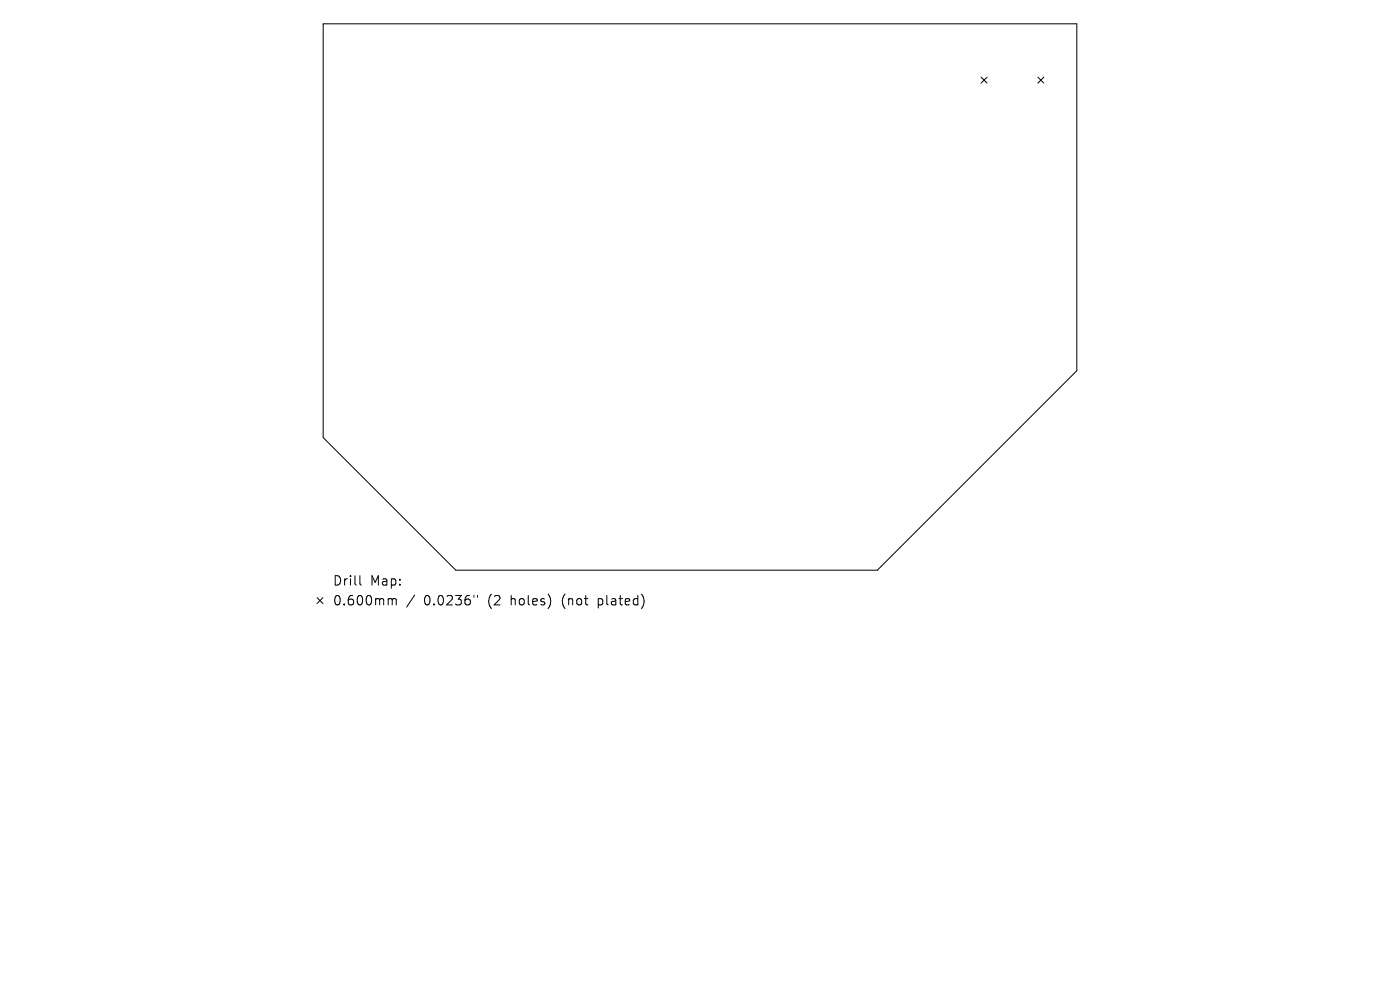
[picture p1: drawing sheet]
<svg xmlns="http://www.w3.org/2000/svg" width="297mm" height="210mm" viewBox="0 0 297 210" stroke-linecap="round" stroke-linejoin="round" font-family="sans-serif">
<defs><g id="words">
<g font-size="2.8">
<text x="70.5" y="124.5">Drill</text>
<text x="78.5" y="124.5">Map:</text>
<text x="70.5" y="128.7">0.600mm</text>
<text x="90" y="128.7">0.0236&quot;</text>
<text x="103.7" y="128.7">(2</text>
<text x="108.6" y="128.7">holes)</text>
<text x="119.7" y="128.7">(not</text>
<text x="127.5" y="128.7">plated)</text>
</g>
</g></defs>
<g fill="none" stroke="#000" stroke-width=".21">
<path d="M68.6 5.1h159.8v73.5l-42.3 42.4h-89.4l-28.1-28.2zM208.1 16.4l1.3 1.2M209.4 16.4l-1.3 1.2M220.2 16.4l1.2 1.2M221.4 16.4l-1.2 1.2M67.3 126.8l1.2 1.2M68.5 126.8l-1.2 1.2M76.4 122.1v1.7l.2 .3M82.6 127l.5 .1 .1 .2M83.2 127.3l.3-.3 .5 .1 .1 1.2M83.2 127.3v1M88 126.2l-1.7 2.6"/>
<path d="M100.5 126.3v.4M101.3 126.3v.4"/>
</g>
<use href="#words"/>
</svg>
